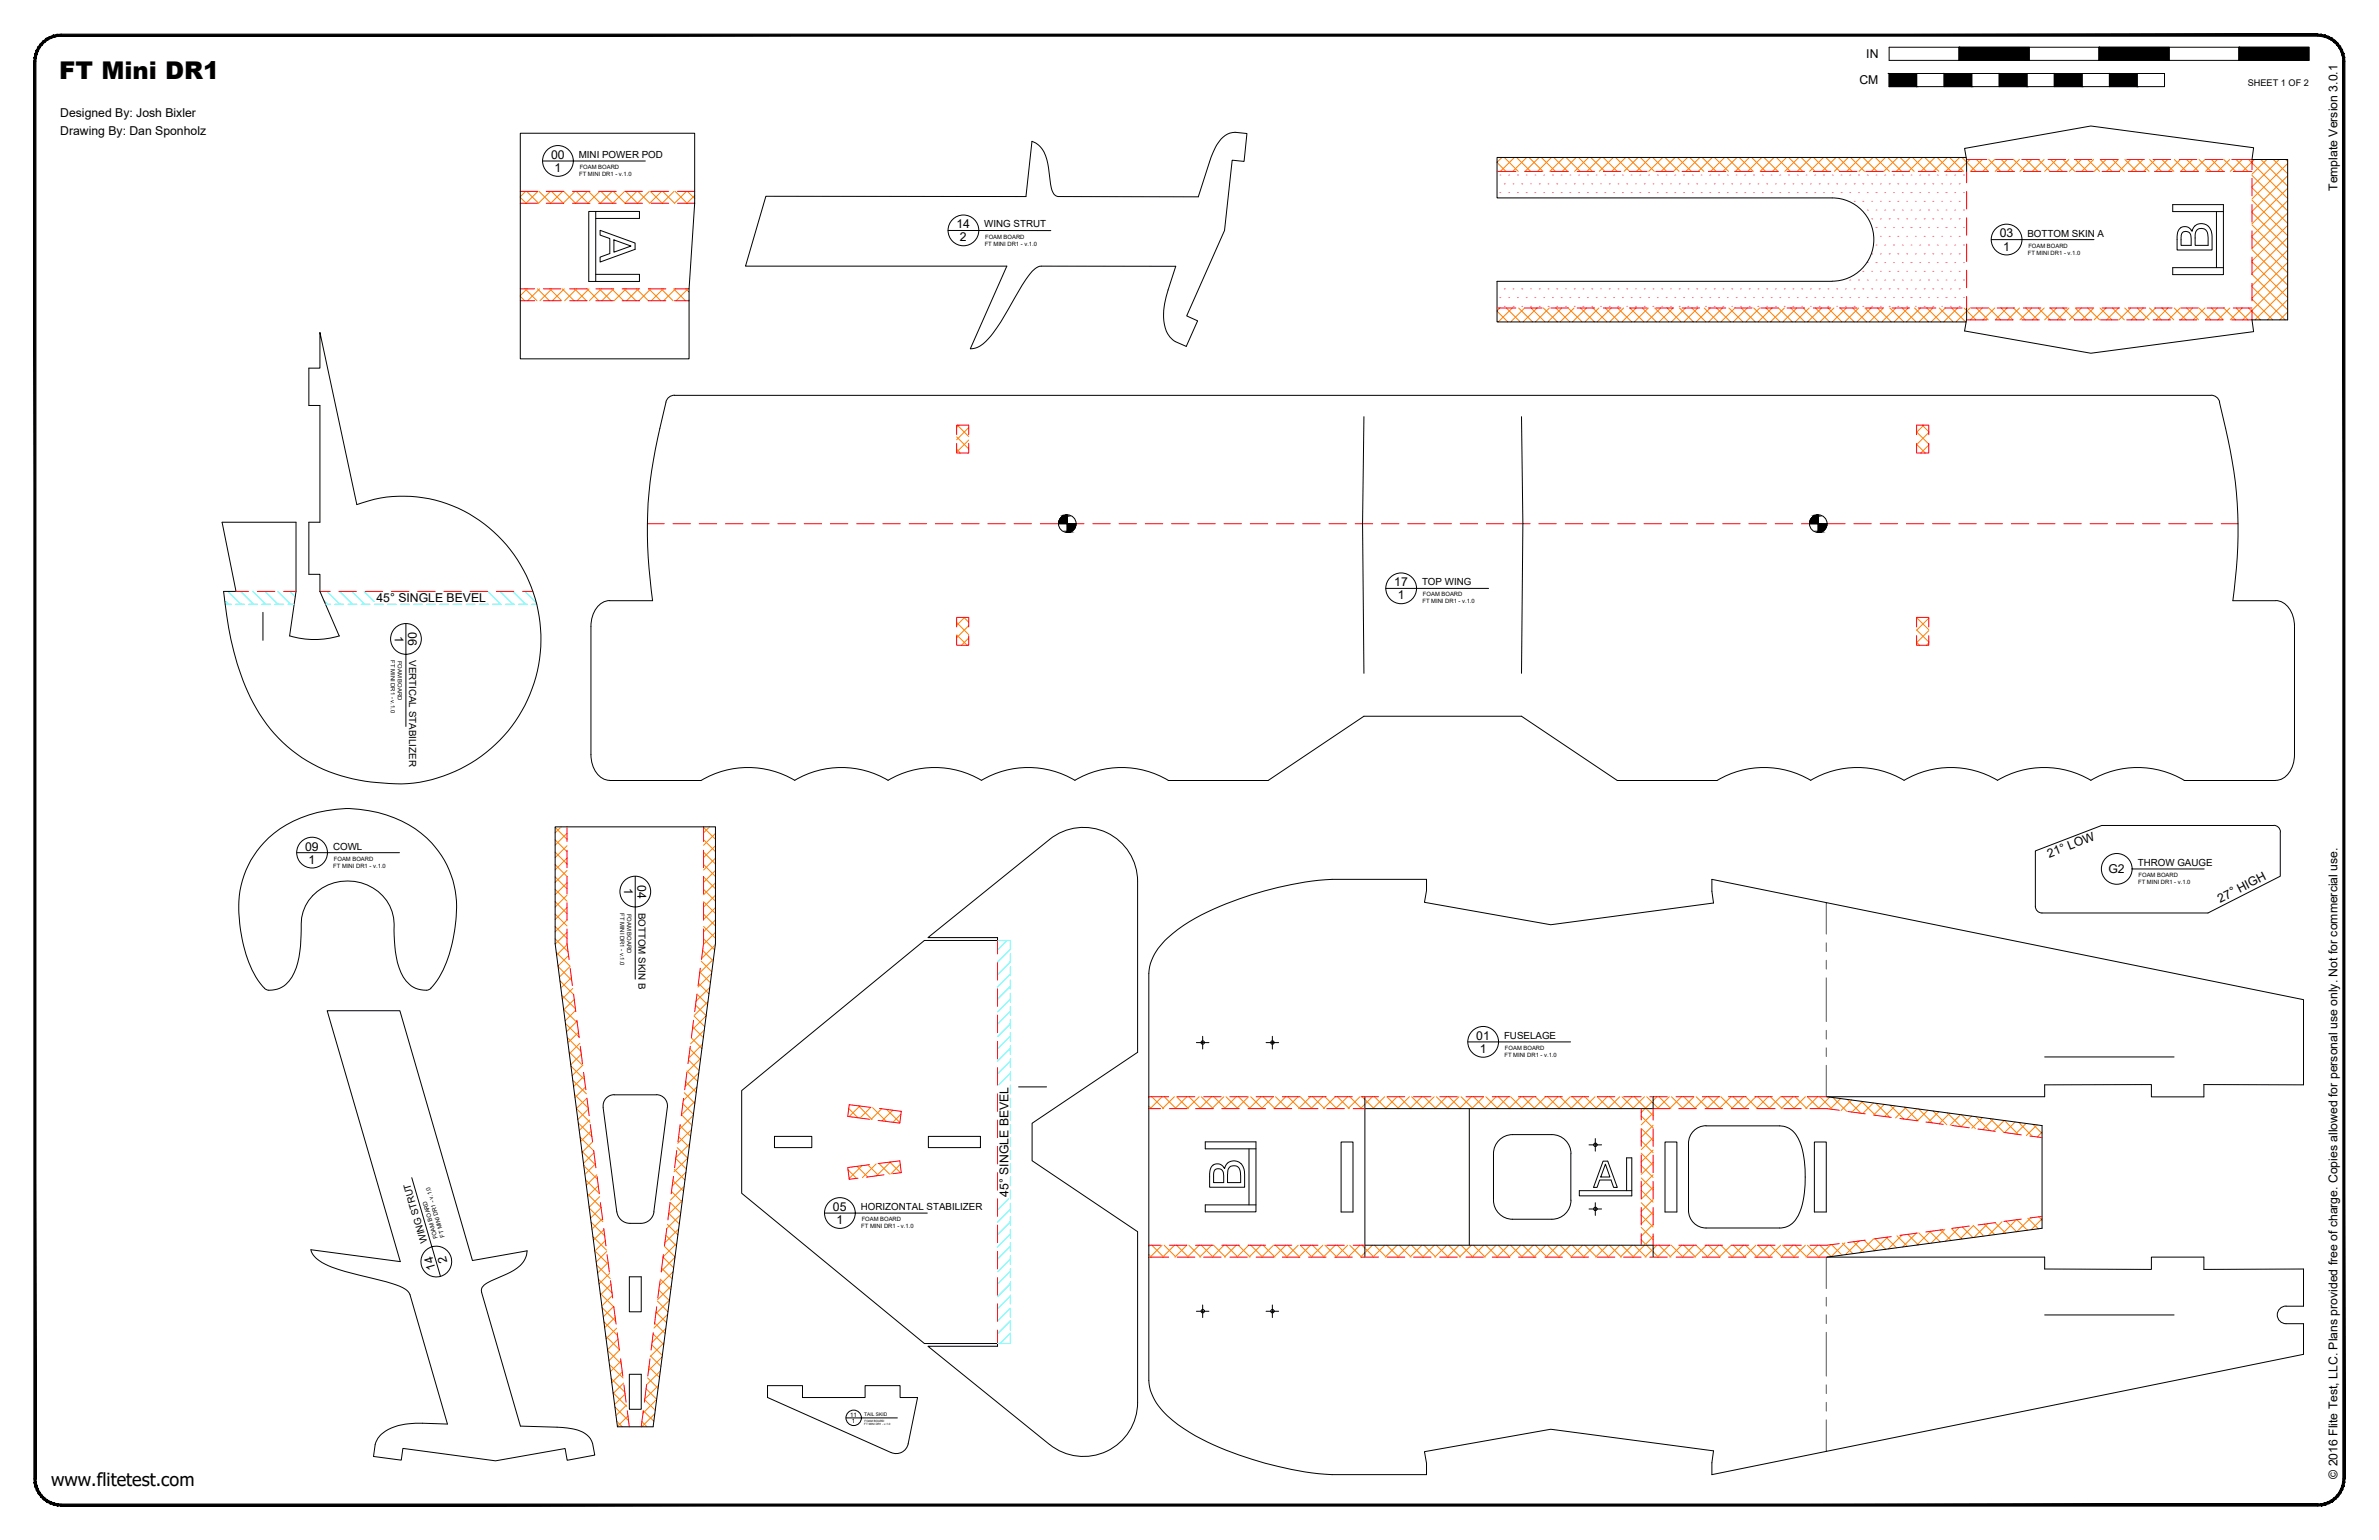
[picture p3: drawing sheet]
<svg xmlns="http://www.w3.org/2000/svg" width="864mm" height="559mm" viewBox="0 0 864 559" stroke-linecap="round" stroke-linejoin="round" font-family="sans-serif">
<defs><g id="words">
<text font-size="8.9" x="21.5" y="28.8">FT Mini DR1</text>
<text font-size="6.6" x="18.6" y="539.1">www.flitetest.com</text>
<g font-size="4.4">
<text x="677.5" y="21.1">IN</text>
<text x="675" y="30.6">CM</text>
<text x="21.9" y="42.5">Designed By: Josh Bixler</text>
<text x="21.9" y="48.9">Drawing By: Dan Sponholz</text>
<text x="200" y="57.6">00</text>
<text x="201.3" y="62.4">1</text>
<text x="848.5" y="69.3" transform="rotate(-90 848.5 69.3)">Template Version 3.0.1</text>
<text x="347.2" y="82.8">14</text>
<text x="348.5" y="87.6">2</text>
<text x="725.9" y="86.2">03</text>
<text x="727.2" y="90.9">1</text>
<text x="506.1" y="212.7">17</text>
<text x="136.7" y="218.6">45° SINGLE BEVEL</text>
<text x="507.4" y="217.5">1</text>
<text x="143.4" y="230.6" transform="rotate(90 143.4 230.6)">1</text>
<text x="148.1" y="229.4" transform="rotate(90 148.1 229.4)">06</text>
<text x="110.8" y="308.6">09</text>
<text x="743.8" y="311.2" transform="rotate(-21 743.8 311.2)">21° LOW</text>
<text x="112" y="313.4">1</text>
<text x="765.4" y="316.9">G2</text>
<text x="226.6" y="322.3" transform="rotate(90 226.6 322.3)">1</text>
<text x="231.4" y="321.1" transform="rotate(90 231.4 321.1)">04</text>
<text x="806" y="327.5" transform="rotate(-27 806 327.5)">27° HIGH</text>
<text x="535.9" y="377.3">01</text>
<text x="537.1" y="382">1</text>
<text x="366.1" y="434.2" transform="rotate(-90 366.1 434.2)">45° SINGLE BEVEL</text>
<text x="302.4" y="439.4">05</text>
<text x="303.6" y="444.1">1</text>
<text x="158.3" y="460.4" transform="rotate(-106 158.3 460.4)">14</text>
<text x="162.5" y="457.9" transform="rotate(-105 162.5 457.9)">2</text>
<text x="848.5" y="536.6" transform="rotate(-90 848.5 536.6)">© 2016 Flite Test, LLC. Plans provided free of charge. Copies allowed for personal use only. Not for commercial use.</text>
</g>
<g font-size="3.5">
<text x="210.1" y="57.3">MINI POWER POD</text>
<text x="357.3" y="82.5">WING STRUT</text>
<text x="736" y="85.9">BOTTOM SKIN A</text>
<text x="516.2" y="212.4">TOP WING</text>
<text x="148.5" y="239.5" transform="rotate(90 148.5 239.5)">VERTICAL STABILIZER</text>
<text x="120.9" y="308.3">COWL</text>
<text x="776" y="314.2">THROW GAUGE</text>
<text x="231.7" y="331.2" transform="rotate(90 231.7 331.2)">BOTTOM SKIN B</text>
<text x="546" y="377">FUSELAGE</text>
<text x="312.5" y="439">HORIZONTAL STABILIZER</text>
<text x="155.1" y="450.8" transform="rotate(-106 155.1 450.8)">WING STRUT</text>
</g>
<text font-size="3.3" x="816" y="31.1">SHEET 1 OF 2</text>
<g font-size="2.2">
<text x="308.6" y="514.1">11</text>
<text x="309.3" y="516.5">1</text>
</g>
<g font-size="2.1">
<text x="210.3" y="63.9">FT MINI DR1 - v.1.0</text>
<text x="210.5" y="61.3">FOAM BOARD</text>
<text x="357.4" y="89.1">FT MINI DR1 - v.1.0</text>
<text x="357.6" y="86.6">FOAM BOARD</text>
<text x="736.3" y="89.9">FOAM BOARD</text>
<text x="736.1" y="92.5">FT MINI DR1 - v.1.0</text>
<text x="516.4" y="219">FT MINI DR1 - v.1.0</text>
<text x="516.6" y="216.4">FOAM BOARD</text>
<text x="141.9" y="239.6" transform="rotate(90 141.9 239.6)">FT MINI DR1 - v.1.0</text>
<text x="144.4" y="239.8" transform="rotate(90 144.4 239.8)">FOAM BOARD</text>
<text x="121" y="314.9">FT MINI DR1 - v.1.0</text>
<text x="121.2" y="312.3">FOAM BOARD</text>
<text x="776.2" y="320.8">FT MINI DR1 - v.1.0</text>
<text x="776.3" y="318.2">FOAM BOARD</text>
<text x="225.1" y="331.3" transform="rotate(90 225.1 331.3)">FT MINI DR1 - v.1.0</text>
<text x="227.7" y="331.5" transform="rotate(90 227.7 331.5)">FOAM BOARD</text>
<text x="546.1" y="383.5">FT MINI DR1 - v.1.0</text>
<text x="546.3" y="381">FOAM BOARD</text>
<text x="156.9" y="433.4" transform="rotate(-107 156.9 433.4)">1.0</text>
<text x="312.8" y="443.1">FOAM BOARD</text>
<text x="158.9" y="449.4" transform="rotate(-106 158.9 449.4)">FOAM BOARD</text>
<text x="161.4" y="448.8" transform="rotate(-106 161.4 448.8)">FT MINI DR1 - v.</text>
<text x="312.6" y="445.6">FT MINI DR1 - v.1.0</text>
</g>
<text font-size="1.8" x="313.7" y="514">TAIL SKID</text>
<g font-size="1.1">
<text x="313.8" y="515.9">FOAM BOARD</text>
<text x="313.7" y="517.2">FT MINI DR1 - v.1.0</text>
</g>
</g></defs>
<!-- layer: 01 CUT -->
<g fill="none" stroke="#000" stroke-width=".36">
<path d="M188.9 48.4h63.3v25.4l-2.1 31v25.4h-61.2zM713.7 57.1h-170.3v14.7h121.7a15.1 15.1 0 0 1 15.1 15.1 15.1 15.1 0 0 1-15.1 15.1M278 71.2l94.4 .1 2.2-20a8.6 8.6 0 0 1 5.4 6.6l1.7 10.4a3 3 0 0 0 2.7 3l50.6 .1 4.1-12.6a17.5 17.5 0 0 1 5.7-9.7 6.2 6.2 0 0 1 3.5-1.1l4.4 .5-1.1 10.1-4.3-.5-2.8 25.5-13.7 31 3.9 1.8-4.1 9.3-3.9-1.7a9.9 9.9 0 0 1-4.3-8.8l.2-3.8a69.7 69.7 0 0 1 4.2-14.8h-49.5l-1.6 1-1.8 1.8-2.9 4.2-2.6 4.4a67.3 67.3 0 0 1-10.6 15.9 7.4 7.4 0 0 1-5.6 2.6l13.3-29.9h-94.9zM713.9 62.2v-4.1l-.7-4.2 45.8-8.2 59.1 7.9-.6 4.3h12.9v58.2h-12.9l.6 4.2-59.1 7.9-45.8-8.1 .7-4.3v-4M665.1 102.1h-121.7v14.7h170.3M241.8 145.9a192.8 192.8 0 0 0-6.7 40.7 178.3 178.3 0 0 0 1.8 31.4h-15.6M244.8 143.5h557.8M244.9 143.4l-1.3 .2-1 .7-.9 1.6M495.1 151.2l-.5 38.8 .5 54.3M552.3 151.2l.5 38.8-.5 54.3M802.6 143.4l1.2 .2 1.1 .7 .9 1.6M805.7 145.9a192.8 192.8 0 0 1 6.6 40.7 178.3 178.3 0 0 1-1.8 31.4h15.6"/>
<path d="M221.3 217.9a7.6 7.6 0 0 0-6.5 6.9l-.3 2.5M826.1 217.9a7.6 7.6 0 0 1 6.6 6.9l.2 2.5M95.5 222.2v10.2M105.1 230.8l2.4-16.2v-25.1h-26.9l5.1 25.1h-4.5a114.5 114.5 0 0 0 8.8 36.6 53.9 53.9 0 0 0 46.9 32.8 52.5 52.5 0 0 0 58.2-40.4 52.5 52.5 0 0 0-35-61.5 47.9 47.9 0 0 0-30.6 1l-13.4-62.5v13h-4v13.5h4v42.4h-4v18.9h4v6.2l7 16.2M105.2 230.7a31.2 31.2 0 0 0 18 0M214.5 227.3v46.5a9 9 0 0 0 5.9 9.3l.9 .1M832.9 227.3v46.5a9 9 0 0 1-5.9 9.3l-.9 .1M221.3 283.2h33.3M254.6 283.2a33.2 33.2 0 0 1 33.9 0 33.2 33.2 0 0 1 33.9 0 33.2 33.2 0 0 1 33.9 0 33.3 33.3 0 0 1 33.9 0M390.2 283.2a33.2 33.2 0 0 1 33.9 0M424.1 283.2h36.2l34.8-23.3h57.2l34.8 23.3h36.3M623.4 283.2a33.2 33.2 0 0 1 33.9 0 33.2 33.2 0 0 1 33.9 0"/>
<path d="M691.2 283.2a33.2 33.2 0 0 1 33.9 0 33.2 33.2 0 0 1 33.9 0M759 283.2a33.2 33.2 0 0 1 33.9 0M792.9 283.2h33.2M825.4 299.5h-62.5l-24 9.3v20.6l.9 1.4 1.5 .5h60.2l26.3-13.4v-16M825.4 299.5l1.1 .2 .8 .7 .5 1.5M201.5 300h58.2v42.4l-22.6 175.3h-13l-22.6-175.3zM413 319.8a19.6 19.6 0 0 0-11.2-17.7 19.6 19.6 0 0 0-20.8 2.5l-44.1 35.6h25.2v1.1h-26.5l-66.4 54.4v37.3l66.4 54.5h26.5v1h-25.2l44.1 35.7M413 319.9v61.9l-38.3 25.8v13.6l38.3 25.7v62a19.6 19.6 0 0 1-11.2 17.7 19.6 19.6 0 0 1-20.8-2.5M156.4 358.6a37.5 37.5 0 0 0 8.4-19.4 37.1 37.1 0 0 0-7-32 39.8 39.8 0 0 0-27.3-13.5 43.6 43.6 0 0 0-33 10.3 35.4 35.4 0 0 0-10.3 32.4 42.6 42.6 0 0 0 8.2 21.6 3.4 3.4 0 0 0 4.3 1.1 9.4 9.4 0 0 0 7.1-6.2 44.7 44.7 0 0 0 2.5-17.6 16.6 16.6 0 0 1 21.8-15 15.9 15.9 0 0 1 11.9 17.2 37.3 37.3 0 0 0 3.4 17.1 9 9 0 0 0 8.4 4.7M156.4 358.6l-1.5 .7M118.8 366.8h26.4l26.3 90.6 19.9-3.5a8.6 8.6 0 0 1-4.9 7.1l-9.5 4.4a3 3 0 0 0-2.2 3.6l14.1 48.5 13.3 .4a18 18 0 0 1 10.8 2.7 6 6 0 0 1 2.1 3.2l.8 4.2-10 1.9-.8-4.3-25.2 4.5-33.6-4.5-.6 4.2-10.1-1.3 .6-4.3a9.7 9.7 0 0 1 7.2-6.5l3.6-.9a66.2 66.2 0 0 1 15.4-.1l-13.8-47.4-1.4-1.4-3.4-1.7-3.6-1.1-14.9-3.7a22.7 22.7 0 0 1-11.3-5.6l-1.1-2.3 32.4 4.3zM369.8 394.4h10.1"/>
<path d="M495.5 398v58.2M600.1 398v4.3h-104.6M742.2 383.5h47M218.9 401.8l5 37.9M242.3 401.8l-5 37.9M242.3 401.8a4 4 0 0 0-4.1-4.5l-15.2-.1a4 4 0 0 0-4 4.6M281.1 412.3h13.6v4.1h-13.6zM337 412.3h18.9v4.1h-18.9zM486.8 414.4h4.4v25.4h-4.4zM533.4 402.3v49.5M563.3 411.7h-14.2a6.9 6.9 0 0 0-6.9 6.9v16.7M563.4 411.7a6.9 6.9 0 0 1 6.9 6.9"/>
<path d="M570.2 418.6v16.9M604.4 414.4h4.3v25.4h-4.3zM612.9 414.9v24.6M619.3 408.5h26.7a7.8 7.8 0 0 1 7.4 5.9 42.5 42.5 0 0 1 0 25.3 7.8 7.8 0 0 1-7.4 5.9h-26.7a6.4 6.4 0 0 1-6.4-6.4M619.3 408.5a6.4 6.4 0 0 0-6.4 6.4M658.6 414.4h4.4v25.4h-4.4zM223.9 439.7a4.8 4.8 0 0 0 4.8 4.2h3.9M237.4 439.7a4.8 4.8 0 0 1-4.7 4.2M542.2 435.5a6.9 6.9 0 0 0 6.9 6.9h14.2M570.3 435.5a6.9 6.9 0 0 1-6.9 6.9M495.5 451.8h104.6v4.4M228.5 463.3h4.3v12.7h-4.3z"/>
<path d="M742.2 477.1h47M829.9 473.9a3.2 3.2 0 0 0-3.2 3.2 3.2 3.2 0 0 0 3.1 3.2h6.4v11.1l-214.8 43.7v-4.3l.6-4.3-59.1-7.9-45.8 8.2 .7 4.2v4.1h-34.2a124.5 124.5 0 0 1-51.9-15.4 31.9 31.9 0 0 1-13.1-12.8l-1-2.3-.6-3.7v-147.6a18.8 18.8 0 0 1 6.8-12.9 72.6 72.6 0 0 1 25.9-14.2 122.7 122.7 0 0 1 33.9-7.1h34.2v4l-.7 4.3 45.8 8.1 59.1-7.8-.6-4.3v-4.3l214.8 43.6v30.9l-36.2-.1v4.5h-19v-4.5l-38.8 .1v4.4h-78.9l78 10.4v37.3l-78 10.5h78.9v4.3l38.8 .1v-4.4h19v4.4l36.2-.1v13.5h-6.4M228.5 498.7h4.3v12.7h-4.3zM278.6 502.8h12.7v4.3h22.7v-4.3h12.7v4.3h6.4l-3.4 16.8a4.4 4.4 0 0 1-6.2 3.2l-44.9-20z"/>
<circle cx="436.6" cy="378.3" r=".62"/>
<circle cx="461.9" cy="378.3" r=".62"/>
<circle cx="579.1" cy="415.4" r=".62"/>
<circle cx="579.1" cy="438.7" r=".62"/>
<circle cx="436.6" cy="475.8" r=".62"/>
<circle cx="461.9" cy="475.8" r=".62"/>
</g>
<!-- layer: 04 BEVEL -->
<g fill="none" stroke="#0ff" stroke-width=".36">
<path d="M81.6 217.8l1.4 1.5M81.7 219.3h2.2M82.8 214.6l4.7 4.7M85.5 219.3h3.2M87.3 214.6l4.7 4.7M90.3 219.3h3.2M91.8 214.6l4.6 4.7M95.1 219.3h3.1M96.3 214.6l4.7 4.7M99.8 219.3h3.2M100.8 214.6l4.6 4.7M104.6 219.3h2.2"/>
<path d="M105.3 214.6l1.9 1.9M117.6 218l1.3 1.3M118.2 219.3h1.8M118.7 214.6l4.7 4.7M121.6 219.3h3.2M123.2 214.6l4.7 4.7M126.4 219.3h3.1M127.7 214.6l4.7 4.7M131.1 219.3h3.2M132.2 214.6l3.7 3.7M135.9 219.3h3.2M140.6 219.3h3.2"/>
<path d="M145.4 219.3h3.2M150.2 219.3h3.1M154.9 219.3h3.2M159.7 219.3h3.2M164.5 219.3h3.1M169.2 219.3h3.2M174 219.3h3.2M177.2 214.7l4.6 4.6M177.2 219.2l.1 .1M178.7 219.3h3.2M181.6 214.6l4.6 4.7M183.5 219.3h3.2"/>
<path d="M186.1 214.6l4.7 4.7M188.3 219.3h3.1M190.6 214.6l4.1 4.1M193 219.3h1.8M362.1 341.3h4.7v3.2l-4.7 4.7M365.5 341.3l-3.4 3.4M366.8 349l-4.7 4.7M366.8 353.5l-4.7 4.7M366.8 358l-4.7 4.6M366.8 346.1v3.2M366.8 350.9v3.2M366.8 355.6v3.2"/>
<path d="M366.8 362.5l-4.7 4.7M366.8 367l-4.7 4.6M366.8 371.5l-4.7 4.6M366.8 375.9l-4.7 4.7M366.8 360.4v3.2M366.8 365.2v3.1M366.8 369.9v3.2M366.8 374.7v3.2M366.8 379.5v3.1M366.8 380.4l-4.7 4.7M366.8 385l-4.7 4.6M366.8 389.4l-4.2 4.2"/>
<path d="M366.8 384.2v3.2M366.8 389v3.2M366.8 393.7v3.2M366.8 398.5v3.2M366.8 403.3v3.1M366.8 408v3.2M366.8 412.8v3.2M366.8 417.6v3.1M366.1 435l-4 4M366.8 438.8l-4.7 4.7M366.8 422.3v3.2M366.8 427.1v3.2"/>
<path d="M366.8 431.8v3.2M366.8 436.6v3.2M366.8 443.3l-4.7 4.7M366.8 447.8l-4.7 4.7M366.8 452.3l-4.7 4.6M366.8 456.8l-4.7 4.7M366.8 441.4v3.1M366.8 446.1v3.2M366.8 450.9v3.2M366.8 455.7v3.1M366.8 461.3l-4.7 4.6M366.8 465.8l-4.7 4.6"/>
<path d="M366.8 470.2l-4.7 4.7M366.8 477.9v-3.1l-4.7 4.6M366.8 479.2l-4.7 4.7M366.8 460.4v3.2M366.8 465.2v3.2M366.8 469.9v3.2M366.8 479.5v3.1M366.8 483.7l-3.7 3.8M366.8 484.2v3.3h-4.7"/>
</g>
<!-- layer: 02 SCORE -->
<g fill="none" stroke="#f00" stroke-width=".36">
<path d="M713.9 57.9h7.3M724.4 57.9h6.4M733.9 57.9h6.4M743.5 57.9h6.3M753 57.9h6.3M762.5 57.9h6.4M772 57.9h6.4M781.6 57.9h6.3M791.1 57.9h6.3M800.6 57.9h6.4M810.1 57.9h7.4v3.6M188.9 69.4h6.2"/>
<path d="M188.9 73.8h6.2M198.3 69.4h6.3M198.3 73.8h6.3M207.8 69.4h6.4M207.8 73.8h6.4M217.3 69.4h6.4M217.3 73.8h6.4M226.9 69.4h6.3M226.9 73.8h6.3M236.4 69.4h6.3M236.4 73.8h6.3M245.9 69.4h6.3"/>
<path d="M245.9 73.8h6.3M543.5 62.2h6.8M553.5 62.2h6.3M563 62.2h6.3M572.5 62.2h6.4M582 62.2h6.4M591.6 62.2h6.3M601.1 62.2h6.3M610.6 62.2h6.4M620.1 62.2h6.4M629.7 62.2h6.3M639.2 62.2h6.3"/>
<path d="M648.7 62.2h6.4M658.2 62.2h6.4M667.8 62.2h6.3M677.3 62.2h6.3M686.8 62.2h6.4M696.3 62.2h6.4M705.9 62.2h6.4M713.9 62.2v4.1M713.9 69.5v6.3M713.9 79v6.4M715.4 62.2h6.4M725 62.2h6.3"/>
<path d="M734.5 62.2h6.3M744 62.2h6.4M753.5 62.2h6.4M763.1 62.2h6.3M772.6 62.2h6.3M782.1 62.2h6.4M791.6 62.2h6.4M801.2 62.2h6.3M810.7 62.2h6.8M817.5 64.7v6.4M817.5 74.2v6.4M713.9 88.5v6.4"/>
<path d="M713.9 98.1v6.3M817.5 83.8v6.3M817.5 93.3v6.3M188.9 109.1h5.2M188.9 104.8h5.2M197.3 109.1h6.3M197.3 104.8h6.3M206.8 109.1h6.3M206.8 104.8h6.3M216.3 109.1h6.4M216.3 104.8h6.4M225.8 109.1h6.4"/>
<path d="M225.8 104.8h6.4M235.4 109.1h6.3M235.4 104.8h6.3M244.9 109.1h5.2M244.9 104.8h5.2M543.5 111.8h6.8M553.5 111.8h6.3M563 111.8h6.3M572.5 111.8h6.4M582 111.8h6.4M591.6 111.8h6.3M601.1 111.8h6.3"/>
<path d="M610.6 111.8h6.4M620.1 111.8h6.4M629.7 111.8h6.3M639.2 111.8h6.3M648.7 111.8h6.4M658.2 111.8h6.4M667.8 111.8h6.3M677.3 111.8h6.3M686.8 111.8h6.4M696.3 111.8h6.4M705.9 111.8h6.4M713.9 116.1h7.3"/>
<path d="M713.9 107.6v4.2M715.4 111.8h6.4M724.4 116.1h6.4M725 111.8h6.3M733.9 116.1h6.4M734.5 111.8h6.3M743.5 116.1h6.3M744 111.8h6.4M753 116.1h6.3M753.5 111.8h6.4M762.5 116.1h6.4M763.1 111.8h6.3"/>
<path d="M772 116.1h6.4M772.6 111.8h6.3M781.6 116.1h6.3M782.1 111.8h6.4M791.1 116.1h6.3M791.6 111.8h6.4M800.6 116.1h6.4M801.2 111.8h6.3M810.7 111.8h6.8M817.5 102.8v6.4M817.5 112.3v3.8h-7.4M347.3 157.7v-3.4h4.3v3.4"/>
<path d="M695.7 157.7v-3.4h4.5v3.4M347.3 160.9v3.5h4.3v-3.5M695.7 160.9v3.5h4.5v-3.5M235 190h6.1M244.3 190h6.3M253.8 190h6.4M263.3 190h6.4M272.9 190h6.3M282.4 190h6.3M291.9 190h6.4M301.4 190h6.4M311 190h6.3"/>
<path d="M320.5 190h6.3M330 190h6.4M339.5 190h6.4M349.1 190h6.3M358.6 190h6.3M368.1 190h6.4M377.6 190h6.4M387.2 190h6.3M396.7 190h6.3M406.2 190h6.4M415.7 190h6.4M425.3 190h6.3"/>
<path d="M434.8 190h6.3M444.3 190h6.4M453.8 190h6.4M463.4 190h6.3M472.9 190h6.3M482.4 190h6.4M491.9 190h6.4M501.5 190h6.3M511 190h6.3M520.5 190h6.4M530 190h6.4M539.6 190h6.3"/>
<path d="M549.1 190h6.3M558.6 190h6.4M568.2 190h6.3M577.7 190h6.4M587.2 190h6.4M596.8 190h6.3M606.3 190h6.3M615.8 190h6.4M625.3 190h6.4M634.9 190h6.3M644.4 190h6.3M653.9 190h6.4"/>
<path d="M663.4 190h6.4M673 190h6.3M682.5 190h6.4M692 190h6.4M701.6 190h6.3M711.1 190h6.3M720.6 190h6.4M730.1 190h6.4M739.7 190h6.3M749.2 190h6.3M758.7 190h6.4M768.2 190h6.4"/>
<path d="M777.8 190h6.3M787.3 190h6.3M796.8 190h6.4M806.3 190h6.1M85.7 214.6h4.5M93.4 214.6h6.4M102.9 214.6h4.6M116.1 214.6h3.8M123 214.6h6.4M132.6 214.6h6.3M142.1 214.6h6.3M151.6 214.6h6.4"/>
<path d="M161.1 214.6h6.4M170.7 214.6h6.3M180.2 214.6h6.3M189.7 214.6h3.7M347.3 230.7v3.4h4.3v-3.4M347.3 227.5v-3.5h4.3v3.5M695.7 230.7v3.4h4.5v-3.4M695.7 227.5v-3.5h4.5v3.5M205.8 300v5.3M205.8 308.5v6.4M205.8 318v6.4M255.4 300v5.3"/>
<path d="M255.4 308.5v6.4M255.4 318v6.4M205.8 327.6v6.3M205.8 337.1v5.3l.8 5.8M255.4 327.6v6.3M255.4 337.1v5.3l-.7 5.8M207 351.3l.8 6.3M254.2 351.3l-.8 6.3M362.1 341.3v4.8M362.1 349.3v6.3M362.1 358.8v6.4M208.2 360.8l.8 6.3"/>
<path d="M209.4 370.2l.9 6.3M210.6 379.7l.8 6.3M250.6 379.7l-.9 6.3M251.8 370.2l-.8 6.3M253 360.8l-.8 6.3M362.1 368.3v6.4M362.1 377.9v6.3M211.8 389.1l.9 6.3M213.1 398.6l.8 6.3M248.2 398.6l-.9 6.3M249.3 389.1l-.7 6.3M362.1 387.4v6.3"/>
<path d="M362.1 396.9v6.4M417 398h7.2M427.4 398h6.4M436.9 398h6.4M446.5 398h6.3M456 398h6.3M465.5 398h6.4M475 398h6.4M484.6 398h6.3M494.1 398h6.3M503.6 398h6.4M513.1 398h6.4"/>
<path d="M522.7 398h6.3M532.2 398h6.3M541.7 398h6.4M551.2 398h6.4M560.8 398h6.4M570.3 398h6.4M579.9 398h6.3M589.4 398h6.3M598.9 398h6.4M608.4 398h6.4M618 398h6.3M627.5 398h6.3"/>
<path d="M637 398h6.4M646.5 398h6.4M656.1 398h7.2M214.3 408l.8 6.3M215.5 417.5l.8 6.3M245.7 417.5l-.8 6.3M246.9 408l-.8 6.3M316.2 401.8l-7.9-1-.6 4.3 7.9 1M319.3 402.2l7.9 1.1-.6 4.2-7.8-1M362.1 406.4v6.4M362.1 416v6.3M417 402.3h4.3"/>
<path d="M424.5 402.3h6.3M434 402.3h6.3M443.5 402.3h6.4M453 402.3h6.4M462.6 402.3h6.3M472.1 402.3h6.3M481.6 402.3h6.4M491.2 402.3h4.3M595.8 402.3v4.1M595.8 409.6v6.3M595.8 419.1v6.3M600.1 409.6v6.4"/>
<path d="M600.1 419.1v6.4M606.2 402.3h-6.1v4.1M609.4 402.3h6.4M618.9 402.3h6.4M628.5 402.3h6.3M638 402.3h6.3M647.5 402.3h6.4M657 402.3h6.3l4.4 .6M670.8 403.3l6.3 .9M680.2 404.6l6.3 .9M689.7 405.8l6.3 .9M699.1 407.1l6.3 .9"/>
<path d="M708.5 408.4l6.3 .8M718 409.7l6.3 .8M727.4 410.9l6.3 .9M736.9 412.2l4.4 .6M216.8 426.9l.7 6.3M217.9 436.4l.9 6.3M243.2 436.4l-.8 6.3M244.5 426.9l-.9 6.3M315.6 422.6l-7.9 1.1 .6 4.2 3.2-.4M318.8 422.2l7.8-1 .6 4.3-3.1 .4M320.9 426.3l-6.3 .8M362.1 425.5v6.3"/>
<path d="M362.1 435v6.4M595.8 428.6v6.4M595.8 438.1v6.4M600.1 428.7v6.3M600.1 438.2v6.3M219.2 445.8l.8 6.3M220.4 455.3l.8 6.3M240.8 455.3l-.8 6.3M242.1 445.8l-.9 6.3M362.1 444.5v6.4M362.1 454.1v6.3M417 456.2h7.2"/>
<path d="M417 451.8h4.3M424.5 451.8h6.3M427.4 456.2h6.4M434 451.8h6.3M436.9 456.2h6.4M443.5 451.8h6.4M446.5 456.2h6.3M453 451.8h6.4M456 456.2h6.3M462.6 451.8h6.3M465.5 456.2h6.4M472.1 451.8h6.3"/>
<path d="M475 456.2h6.4M481.6 451.8h6.4M484.6 456.2h6.3M491.2 451.8h4.3M494.1 456.2h6.3M503.6 456.2h6.4M513.1 456.2h6.4M522.7 456.2h6.3M532.2 456.2h6.3M541.7 456.2h6.4M551.2 456.2h6.4M560.8 456.2h6.4"/>
<path d="M570.3 456.2h6.4M579.9 456.2h6.3M589.4 456.2h6.3M595.8 447.7v4M598.9 456.2h6.4M600.1 447.7v4.1h6.1M608.4 456.2h6.4M609.4 451.8h6.4M618 456.2h6.3M618.9 451.8h6.4M627.5 456.2h6.3M628.5 451.8h6.3"/>
<path d="M637 456.2h6.4M638 451.8h6.3M646.5 456.2h6.4M647.5 451.8h6.4M656.1 456.2h7.2M667.7 451.2l-4.4 .6h-6.3M677.1 450l-6.3 .8M686.5 448.7l-6.3 .9M696 447.4l-6.3 .9M705.4 446.2l-6.3 .8M714.8 444.9l-6.3 .8M724.3 443.7l-6.3 .8"/>
<path d="M733.7 442.4l-6.3 .8M741.3 441.4l-4.4 .6M221.6 464.7l.8 6.3M222.8 474.2l.8 6.3M238.4 474.2l-.8 6.3M239.6 464.7l-.8 6.3M362.1 463.6v6.3M362.1 473.1v6.4M224 483.6l.8 6.3M225.3 493.1l.8 6.2M236 493.1l-.8 6.2M237.1 483.6l-.8 6.3"/>
<path d="M362.1 482.6v4.9M226.5 502.5l.8 6.3M227.7 511.9l.8 5.8M233.5 511.9l-.7 5.8M234.7 502.5l-.8 6.3"/>
</g>
<!-- layer: 06 CAVITY -->
<g fill="none" stroke="#ff7f00" stroke-width=".36">
<path d="M543.4 59l3.3 3.2M545.2 57.1l-1.8 1.8M546.1 57.1l5 5.1M549.7 57.1l-5.1 5.1M550.5 57.1l5.1 5.1M554.2 57.1l-5.1 5.1M555 57.1l5.1 5.1M558.7 57.1l-5.1 5.1M559.5 57.1l5.1 5.1M563.2 57.1l-5.1 5.1M564 57.1l5.1 5.1M567.7 57.1l-5.1 5.1"/>
<path d="M568.5 57.1l5.1 5.1M572.2 57.1l-5.1 5.1M573 57.1l5.1 5.1M576.7 57.1l-5.1 5.1M577.5 57.1l5.1 5.1M581.1 57.1l-5 5.1M582 57.1l5 5.1M585.7 57.1l-5.2 5.1M586.5 57.1l5.1 5.1M590.1 57.1l-5 5.1M591 57.1l5 5.1M594.6 57.1l-5.1 5.1"/>
<path d="M595.4 57.1l5.1 5.1M599.1 57.1l-5.1 5.1M599.9 57.1l5.1 5.1M603.6 57.1l-5.1 5.1M604.4 57.1l5.1 5.1M608.1 57.1l-5.1 5.1M608.9 57.1l5.1 5.1M612.6 57.1l-5.1 5.1M613.4 57.1l5.1 5.1M617.1 57.1l-5.1 5.1M617.9 57.1l5.1 5.1M621.6 57.1l-5.1 5.1"/>
<path d="M622.4 57.1l5.1 5.1M626 57.1l-5 5.1M626.9 57.1l5 5.1M630.6 57.1l-5.2 5.1M631.4 57.1l5.1 5.1M635 57.1l-5 5.1M635.9 57.1l5 5.1M639.5 57.1l-5.1 5.1M640.3 57.1l5.1 5.1M644 57.1l-5.1 5.1M644.8 57.1l5.1 5.1M648.5 57.1l-5.1 5.1"/>
<path d="M649.3 57.1l5.1 5.1M653 57.1l-5.1 5.1M653.8 57.1l5.1 5.1M657.5 57.1l-5.1 5.1M658.3 57.1l5.1 5.1M662 57.1l-5.1 5.1M662.8 57.1l5.1 5.1M666.5 57.1l-5.1 5.1M667.3 57.1l5.1 5.1M670.9 57.1l-5 5.1M671.8 57.1l5 5.1M675.5 57.1l-5.1 5.1"/>
<path d="M676.3 57.1l5.1 5.1M679.9 57.1l-5 5.1M680.8 57.1l5.1 5.1M684.4 57.1l-5 5.1M685.3 57.1l5 5.1M688.9 57.1l-5.1 5.1M689.7 57.1l5.2 5.1M693.4 57.1l-5 5.1M694.3 57.1l5 5.1M697.9 57.1l-5.1 5.1M698.7 57.1l5.1 5.1M702.4 57.1l-5.1 5.1"/>
<path d="M703.2 57.1l5.1 5.1M706.9 57.1l-5.1 5.1M707.7 57.1l5.1 5.1M711.4 57.1l-5.1 5.1M712.2 57.1l5.1 5.1M715.1 57.9l-4.3 4.3M717.5 57.9l4.3 4.3M719.6 57.9l-4.3 4.3M721.9 57.9l4.4 4.3M724.1 57.9l-4.3 4.3M726.5 57.9l4.3 4.3M728.6 57.9l-4.3 4.3"/>
<path d="M730.9 57.9l4.3 4.3M733.1 57.9l-4.4 4.3M735.4 57.9l4.4 4.3M737.6 57.9l-4.3 4.3M739.9 57.9l4.3 4.3M742 57.9l-4.3 4.3M744.4 57.9l4.3 4.3M746.5 57.9l-4.3 4.3M748.9 57.9l4.3 4.3M751 57.9l-4.3 4.3M753.4 57.9l4.3 4.3M755.5 57.9l-4.3 4.3"/>
<path d="M757.9 57.9l4.3 4.3M760 57.9l-4.3 4.3M762.4 57.9l4.3 4.3M764.5 57.9l-4.3 4.3M766.8 57.9l4.4 4.3M769 57.9l-4.3 4.3M771.4 57.9l4.3 4.3M773.5 57.9l-4.3 4.3M775.8 57.9l4.3 4.3M778 57.9l-4.4 4.3M780.3 57.9l4.3 4.3M782.5 57.9l-4.3 4.3"/>
<path d="M784.8 57.9l4.3 4.3M786.9 57.9l-4.3 4.3M789.3 57.9l4.3 4.3M791.4 57.9l-4.3 4.3M793.8 57.9l4.3 4.3M796 57.9l-4.4 4.3M798.3 57.9l4.3 4.3M800.4 57.9l-4.3 4.3M802.8 57.9l4.3 4.3M804.9 57.9l-4.3 4.3M807.3 57.9l4.3 4.3M809.4 57.9l-4.3 4.3"/>
<path d="M811.7 57.9l4.4 4.3M813.9 57.9l-4.3 4.3M816.3 57.9l14.1 14.1M818.4 57.9l-4.3 4.3M820.7 57.9l9.7 9.7M822.9 57.9l-5.4 5.3M825.2 57.9l5.2 5.1M827.4 57.9l-9.9 9.8M829.7 57.9l.7 .7M830.4 59.3l-12.9 12.9M188.9 71.6l2.1 2.2M190.8 69.4l-1.9 2"/>
<path d="M191.2 69.4l4.3 4.4 4.3-4.4M195.3 69.4l-4.3 4.4M195.7 69.4l4.3 4.4M200.2 69.4l4.2 4.4 4.4-4.4M204.2 69.4l-4.3 4.4M204.6 69.4l4.4 4.4M209.2 69.4l4.2 4.4 4.3-4.4M213.2 69.4l-4.3 4.4M213.6 69.4l4.3 4.4 4.3-4.4M218.1 69.4l4.3 4.4 4.3-4.4M222.6 69.4l4.3 4.4 4.3-4.4M227.1 69.4l4.3 4.4 4.3-4.4"/>
<path d="M231.6 69.4l4.3 4.4 4.3-4.4M236.1 69.4l4.3 4.4 4.3-4.4M240.6 69.4l4.2 4.4 4.4-4.4M245.1 69.4l4.2 4.4 2.9-2.9M249.5 69.4l2.7 2.7M817.5 77.1l12.9 12.9M817.5 72.6l12.9 12.9M817.5 68.1l12.9 12.9M817.5 63.6l12.9 12.9M830.4 63.8l-12.9 12.9M830.4 68.3l-12.9 12.9M830.4 72.8l-12.9 12.9"/>
<path d="M830.4 77.3l-12.9 12.9M817.5 99.5l12.9 12.9M817.5 95l12.9 13M817.5 90.6l12.9 12.9M817.5 86.1l12.9 12.9M817.5 81.6l12.9 12.9M830.4 81.8l-12.9 12.9M830.4 86.3l-12.9 12.9M830.4 90.8l-12.9 12.9M830.4 95.2l-12.9 13M830.4 99.7l-16.3 16.4M188.9 107.5l1.6 1.6"/>
<path d="M190.6 104.8l4.3 4.3M191.4 104.8l-2.5 2.5M195.1 104.8l4.3 4.3M195.9 104.8l-4.4 4.3M199.6 104.8l4.3 4.3M200.3 104.8l-4.3 4.3M204.1 104.8l4.3 4.3M204.8 104.8l-4.3 4.3M208.6 104.8l4.3 4.3M209.3 104.8l-4.3 4.3M213.1 104.8l4.3 4.3M213.8 104.8l-4.3 4.3"/>
<path d="M217.5 104.8l4.4 4.3M218.3 104.8l-4.3 4.3M222.1 104.8l4.3 4.3M222.8 104.8l-4.3 4.3M226.5 104.8l4.4 4.3M227.3 104.8l-4.3 4.3M231 104.8l4.4 4.3M231.8 104.8l-4.3 4.3M235.5 104.8l4.4 4.3M236.2 104.8l-4.3 4.3M240 104.8l4.3 4.3M240.8 104.8l-4.4 4.3"/>
<path d="M244.5 104.8l4.3 4.3M245.2 104.8l-4.3 4.3M249 104.8l1.1 1.1M249.7 104.8l-4.3 4.3M250.1 108.9l-.2 .2M543.4 112.9l4 3.9M544.5 111.8l-1.1 1M546.8 111.8l5.1 5M549 111.8l-5.1 5M551.3 111.8l5 5M553.5 111.8l-5.1 5M555.8 111.8l5.1 5"/>
<path d="M558 111.8l-5.1 5M560.3 111.8l5.1 5M562.4 111.8l-5 5M564.8 111.8l5 5M567 111.8l-5.2 5M569.2 111.8l5.1 5M571.4 111.8l-5 5M573.8 111.8l5 5M575.9 111.8l-5.1 5M578.2 111.8l5.1 5M580.4 111.8l-5.1 5M582.7 111.8l5.1 5"/>
<path d="M584.9 111.8l-5.1 5M587.2 111.8l5.1 5M589.4 111.8l-5.1 5M591.7 111.8l5.1 5M593.9 111.8l-5.1 5M596.2 111.8l5.1 5M598.4 111.8l-5.1 5M600.7 111.8l5.1 5M602.9 111.8l-5.1 5M605.2 111.8l5.1 5M607.3 111.8l-5 5M609.7 111.8l5 5"/>
<path d="M611.9 111.8l-5.2 5M614.1 111.8l5.1 5M616.3 111.8l-5 5M618.7 111.8l5 5M620.8 111.8l-5.1 5M623.1 111.8l5.1 5M625.3 111.8l-5.1 5M627.6 111.8l5.1 5M629.8 111.8l-5.1 5M632.1 111.8l5.1 5M634.3 111.8l-5.1 5M636.6 111.8l5.1 5"/>
<path d="M638.8 111.8l-5.1 5M641.1 111.8l5.1 5M643.3 111.8l-5.1 5M645.6 111.8l5.1 5M647.8 111.8l-5.1 5M650.1 111.8l5.1 5M652.2 111.8l-5 5M654.6 111.8l5 5M656.8 111.8l-5.1 5M659 111.8l5.1 5M661.3 111.8l-5.1 5M663.5 111.8l5.1 5"/>
<path d="M665.7 111.8l-5 5M668 111.8l5.1 5M670.2 111.8l-5.1 5M672.5 111.8l5.1 5M674.7 111.8l-5 5M677 111.8l5.1 5M679.2 111.8l-5.1 5M681.5 111.8l5.1 5M683.7 111.8l-5.1 5M686 111.8l5.1 5M688.2 111.8l-5.1 5M690.5 111.8l5 5"/>
<path d="M692.7 111.8l-5.1 5M695 111.8l5.1 5M697.2 111.8l-5.1 5M699.5 111.8l5 5M701.7 111.8l-5.1 5M704 111.8l5 5M706.2 111.8l-5.1 5M708.4 111.8l5.2 5M710.6 111.8l-5 5M713 111.8l4.3 4.3M715.1 111.8l-5.1 5M717.4 111.8l4.3 4.3"/>
<path d="M719.6 111.8l-4.3 4.3M721.9 111.8l4.4 4.3M724.1 111.8l-4.3 4.3M726.4 111.8l4.3 4.3M728.6 111.8l-4.3 4.3M730.9 111.8l4.3 4.3M733.1 111.8l-4.3 4.3M735.4 111.8l4.3 4.3M737.6 111.8l-4.3 4.3M739.9 111.8l4.3 4.3M742.1 111.8l-4.3 4.3M744.4 111.8l4.3 4.3"/>
<path d="M746.5 111.8l-4.3 4.3M748.9 111.8l4.3 4.3M751.1 111.8l-4.4 4.3M753.3 111.8l4.4 4.3M755.5 111.8l-4.3 4.3M757.9 111.8l4.3 4.3M760 111.8l-4.3 4.3M762.3 111.8l4.3 4.3M764.5 111.8l-4.3 4.3M766.8 111.8l4.4 4.3M769 111.8l-4.3 4.3M771.3 111.8l4.3 4.3"/>
<path d="M773.5 111.8l-4.3 4.3M775.8 111.8l4.3 4.3M778 111.8l-4.3 4.3M780.3 111.8l4.3 4.3M782.5 111.8l-4.3 4.3M784.8 111.8l4.3 4.3M787 111.8l-4.3 4.3M789.3 111.8l4.3 4.3M791.4 111.8l-4.3 4.3M793.8 111.8l4.3 4.3M796 111.8l-4.4 4.3M798.2 111.8l4.4 4.3"/>
<path d="M800.4 111.8l-4.3 4.3M802.8 111.8l4.3 4.3M804.9 111.8l-4.3 4.3M807.2 111.8l4.3 4.3M809.5 111.8l-4.4 4.3M811.7 111.8l4.4 4.3M813.9 111.8l-4.3 4.3M816.2 111.8l4.4 4.3M817.5 108.5l7.5 7.6M817.5 104l12 12.1M830.4 104.2l-11.8 11.9M830.4 108.7l-7.3 7.4"/>
<path d="M830.4 113.2l-2.8 2.9M347.3 158.5l4.3 4.4M347.5 154.3l4.1 4.1M348.1 154.3l-.8 .8M351.6 155.2l-4.3 4.4M351.6 159.7l-4.3 4.3M695.7 156.8l4.5 4.3M697.8 154.3l2.4 2.4M698.4 154.3l-2.7 2.6M700.2 156.9l-4.5 4.5M347.3 163l1.4 1.4M351.6 164.1l-.2 .3"/>
<path d="M695.7 161.2l3.2 3.2M700.2 161.5l-3 2.9M347.3 230.4l3.8 3.7M347.3 225.9l4.3 4.4M349.9 224l1.7 1.8M350.2 224l-2.9 3M351.6 227.1l-4.3 4.3M351.6 231.5l-2.6 2.6M695.7 233.1l1.1 1M695.7 228.6l4.5 4.4M695.7 224.1l4.5 4.4M695.9 224l-.2 .2"/>
<path d="M700.2 224.3l-4.5 4.4M700.2 228.8l-4.5 4.4M700.2 233.3l-.9 .8M201.5 300.2l4.3 4.3M201.5 304.7l4.3 4.4M201.5 309.2l4.3 4.3M201.5 313.7l4.3 4.3M201.5 318.2l4.3 4.3M203.7 300l-2.2 2.2M205.8 300v.1M205.8 302.4l-4.3 4.3M205.8 306.9l-4.3 4.3"/>
<path d="M205.8 311.3l-4.3 4.4M205.8 315.9l-4.3 4.3M255.4 300.2l4.3 4.3M255.4 304.7l4.3 4.3M255.4 309.2l4.3 4.3M255.4 313.7l4.3 4.3M255.4 318.2l4.3 4.3M257.6 300l-2.2 2.2M259.7 300h.1M259.7 302.4l-4.3 4.3M259.7 306.9l-4.3 4.3M259.7 311.4l-4.3 4.3"/>
<path d="M259.7 315.9l-4.3 4.3M201.5 322.7l4.3 4.3M201.5 327.2l4.3 4.3M201.5 331.7l4.3 4.3M201.5 336.2l4.3 4.3M205.8 320.3l-4.3 4.3M205.8 324.8l-4.3 4.4M205.8 329.3l-4.3 4.4M205.8 333.8l-4.3 4.3M205.8 338.3l-4.3 4.3M255.4 322.7l4.3 4.3M255.4 327.2l4.3 4.3"/>
<path d="M255.4 331.7l4.3 4.3M255.4 336.1l4.3 4.4M259.7 324.8l-4.3 4.4M259.7 333.8l-4.3 4.3M259.7 320.4l-4.3 4.3M259.7 329.3l-4.3 4.4M259.7 338.3l-4.4 4.4M201.5 340.7l4.7 4.7M201.9 345.6l5 4.9M202.6 350.7l4.9 5M203.3 355.9l4.9 5M205.9 342.7l-3.8 3.9"/>
<path d="M206.4 346.7l-3.8 3.8M206.9 350.7l-3.8 3.9M207.4 354.7l-3.8 3.8M207.9 358.7l-3.8 3.8M253.5 356.7l3.8 3.9M254.1 352.8l3.8 3.8M254.6 348.8l3.8 3.8M255.1 344.8l3.8 3.8M255.4 340.7l4 4M257.6 358.4l-4.9 4.9M258.3 353.2l-4.9 5M259 348.1l-5 4.9"/>
<path d="M259.6 342.9l-4.9 5M203.9 361l5 5M204.6 366.2l5 4.9M205.2 371.3l5 5M205.9 376.5l4.9 4.9M208.5 362.6l-3.9 3.9M209 366.6l-3.9 3.8M209.5 370.6l-3.9 3.8M210 374.5l-3.9 3.9M210.5 378.6l-3.8 3.8M251 376.6l3.8 3.8M251.5 372.7l3.8 3.8"/>
<path d="M252 368.7l3.8 3.8M252.5 364.7l3.8 3.8M253 360.7l3.8 3.9M255 379l-5 4.9M255.6 373.8l-4.9 5M256.3 368.6l-5 5M257 363.5l-5 4.9M206.6 381.6l4.9 5M207.2 386.8l5 5M207.9 392l5 4.9M208.6 397.1l4.9 5M211 382.5l-3.8 3.9"/>
<path d="M211.5 386.5l-3.8 3.8M212 390.5l-3.8 3.8M212.5 394.4l-3.8 3.9M213.1 398.5l-3.9 3.8M248.4 396.5l3.8 3.8M248.9 392.6l3.8 3.8M249.4 388.6l3.9 3.8M249.9 384.6l3.9 3.8M250.4 380.6l3.9 3.8M252.3 399.6l-4.9 5M253 394.4l-5 5M253.7 389.3l-5 4.9"/>
<path d="M254.3 384.1l-5 5M417.3 398l-.3 .3M418.1 398l4.3 4.3M421.8 398l-4.3 4.3M422.6 398l4.4 4.3M426.3 398l-4.3 4.3M427.1 398l4.3 4.3M430.8 398l-4.3 4.3M431.6 398l4.3 4.3M435.3 398l-4.3 4.3M436.1 398l4.3 4.3M439.8 398l-4.3 4.3"/>
<path d="M440.6 398l4.3 4.3M444.3 398l-4.3 4.3M445.1 398l4.3 4.3M448.8 398l-4.3 4.3M449.6 398l4.3 4.3M453.2 398l-4.3 4.3M454 398l4.4 4.3M457.8 398l-4.4 4.3M458.6 398l4.3 4.3M462.2 398l-4.3 4.3M463 398l4.3 4.3M466.7 398l-4.3 4.3"/>
<path d="M467.5 398l4.4 4.3M471.2 398l-4.3 4.3M472 398l4.3 4.3M475.7 398l-4.3 4.3M476.5 398l4.3 4.3M480.2 398l-4.3 4.3M481 398l4.3 4.3M484.7 398l-4.3 4.3M485.5 398l4.3 4.3M489.2 398l-4.4 4.3M490 398l4.3 4.3M493.7 398l-4.3 4.3"/>
<path d="M494.5 398l4.3 4.3M498.2 398l-4.4 4.3M498.9 398l4.4 4.3M502.7 398l-4.4 4.3M503.5 398l4.3 4.3M507.2 398l-4.3 4.3M507.9 398l4.3 4.3M511.6 398l-4.3 4.3M512.4 398l4.3 4.3M516.2 398l-4.4 4.3M516.9 398l4.4 4.3M520.6 398l-4.3 4.3"/>
<path d="M521.4 398l4.3 4.3M525.1 398l-4.3 4.3M525.9 398l4.3 4.3M529.6 398l-4.3 4.3M530.4 398l4.3 4.3M534.1 398l-4.3 4.3M534.9 398l4.3 4.3M538.6 398l-4.3 4.3M539.4 398l4.3 4.3M543.1 398l-4.3 4.3M543.9 398l4.3 4.3M547.6 398l-4.4 4.3"/>
<path d="M548.4 398l4.3 4.3M552.1 398l-4.3 4.3M552.9 398l4.3 4.3M556.5 398l-4.3 4.3M557.3 398l4.3 4.3M561.1 398l-4.4 4.3M561.8 398l4.4 4.3M565.5 398l-4.3 4.3M566.3 398l4.3 4.3M570 398l-4.3 4.3M570.8 398l4.3 4.3M574.5 398l-4.3 4.3"/>
<path d="M575.3 398l4.3 4.3M579 398l-4.3 4.3M579.8 398l4.3 4.3M583.5 398l-4.3 4.3M584.3 398l4.3 4.3M588 398l-4.3 4.3M588.8 398l4.3 4.3M592.5 398l-4.4 4.3M593.3 398l6.8 6.8M597 398l-4.3 4.3M597.8 398l4.3 4.3M601.4 398l-5.6 5.7"/>
<path d="M602.2 398l4.3 4.3M606 398l-4.4 4.3M606.7 398l4.4 4.3M610.4 398l-4.3 4.3M611.2 398l4.3 4.3M614.9 398l-4.3 4.3M615.7 398l4.3 4.3M619.4 398l-4.3 4.3M620.2 398l4.3 4.3M623.9 398l-4.3 4.3M624.7 398l4.3 4.3M628.4 398l-4.3 4.3"/>
<path d="M629.2 398l4.3 4.3M632.9 398l-4.3 4.3M633.7 398l4.3 4.3M637.4 398l-4.4 4.3M638.1 398l4.4 4.3M641.9 398l-4.3 4.3M642.7 398l4.3 4.3M646.4 398l-4.3 4.3M647.1 398l4.3 4.3M650.8 398l-4.3 4.3M651.6 398l4.4 4.3M655.4 398l-4.4 4.3"/>
<path d="M656.1 398l4.3 4.3M659.8 398l-4.3 4.3M660.6 398l4.6 4.6M664.2 398.1l-4.2 4.2M665.4 398.3l5 5M668.2 398.7l-3.9 3.7M670.6 399l5 5M672.1 399.2l-3.8 3.8M675.8 399.6l5 5.1M676.1 399.7l-3.8 3.8M209.3 402.3l4.9 4.9M209.9 407.4l5 5"/>
<path d="M210.5 412.6l5 5M211.2 417.8l5 4.9M213.6 402.4l-3.8 3.8M214.1 406.4l-3.8 3.8M214.6 410.4l-3.8 3.8M215.1 414.3l-3.8 3.9M215.6 418.3l-3.8 3.9M245.8 416.4l3.8 3.8-4.9 5M246.3 412.4l3.9 3.9M246.9 408.5l3.8 3.8M247.4 404.5l3.8 3.8M247.9 400.5l3.8 3.8"/>
<path d="M250.3 415.1l-4.9 4.9M251 409.9l-5 5M251.6 404.8l-4.9 4.9M308.1 402.3l3.4 3.3M311.6 401.2l5 5M312.1 401.3l-3.9 3.9M316.1 401.8l-3.9 3.9M316.8 401.9l4.9 5M320 402.3l-3.8 3.9M321.9 402.6l4.8 4.7M324.1 402.9l-3.9 3.8M327 404.3l-2.8 2.9"/>
<path d="M327 403.2l.2 .2M417 401.4l1 .9M595.8 418.5l4.3 4.3M595.8 413.9l4.3 4.4M595.8 409.5l4.3 4.3M595.8 405l4.3 4.3M600.1 403.9l-4.3 4.3M600.1 408.3l-4.3 4.3M600.1 412.8l-4.3 4.4M600.1 417.3l-4.3 4.3M680 400.2l-3.8 3.9M681 400.3l5 5.1"/>
<path d="M684 400.7l-3.8 3.9M686.1 401l5 5M688 401.3l-3.9 3.8M691.3 401.7l5 5M691.9 401.8l-3.8 3.9M695.9 402.4l-3.8 3.8M696.5 402.4l5 5M699.8 402.9l-3.8 3.8M701.7 403.1l5 5M703.8 403.4l-3.8 3.8M706.9 403.8l5 5M707.8 404l-3.9 3.8"/>
<path d="M711.7 404.5l-3.8 3.8M712.1 404.5l5 5M715.7 405l-3.8 3.8M717.3 405.2l5 5M719.7 405.6l-3.9 3.8M722.4 405.9l5 5M723.6 406l-3.8 3.9M727.5 406.6l-3.8 3.8M727.6 406.6l5.1 5.1M731.5 407.1l-3.8 3.9M732.8 407.3l5 5M735.5 407.6l-3.9 3.9"/>
<path d="M738 408l3.3 3.3M739.5 408.2l-3.9 3.9M741.3 410.8l-1.7 1.7M211.9 422.9l5 5M212.6 428.1l4.9 4.9M213.2 433.2l5 5-3.8 3.8M213.9 438.3l4.9 5M216.2 422.3l-3.9 3.8M216.7 426.3l-3.9 3.8M217.1 430.3l-3.8 3.8M217.7 434.2l-3.8 3.8M243.2 436.3l3.9 3.8"/>
<path d="M243.8 432.3l3.8 3.9M244.3 428.4l3.8 3.8M244.8 424.4l3.9 3.8M245.3 420.4l3.8 3.8M247.7 435.7l-5 4.9M248.3 430.5l-4.9 5M249 425.4l-5 4.9M307.8 424.5l3.2 3.1M311.1 423.2l3.9 3.9M312.9 423l-4.7 4.6M315.1 422.7l3.9 3.8M318.1 422.3l-5.1 5"/>
<path d="M319 422.2l3.9 3.8M323 421.7l3.9 3.8M323.2 421.7l-5 4.9M326.8 422.5l-3.4 3.5M595.8 431.9l4.3 4.3M595.8 427.4l4.3 4.3M595.8 422.9l4.3 4.3M595.8 436.4l4.3 4.3M600.1 421.8l-4.3 4.3M600.1 426.3l-4.3 4.3M600.1 430.8l-4.3 4.3M600.1 435.3l-4.3 4.3"/>
<path d="M600.1 439.8l-4.3 4.3M214.6 443.5l4.9 5M215.2 448.7l5 4.9M215.9 453.8l4.9 5M216.6 459l4.9 4.9M218.7 442.2l-3.8 3.8M219.2 446.2l-3.8 3.8M219.7 450.2l-3.8 3.8M220.2 454.1l-3.8 3.8M220.8 458.1l-3.9 3.8M240.7 456.2l3.8 3.8M241.2 452.2l3.8 3.9"/>
<path d="M241.7 448.2l3.8 3.9M242.3 444.2l3.8 3.9M242.7 440.3l3.9 3.8M245 456.3l-4.9 5M245.7 451.1l-5 5M246.3 446l-4.9 4.9M247 440.8l-4.9 5M417 455.3l.9 .9M417.4 451.8l-.4 .4M418.1 451.8l4.3 4.4M421.8 451.8l-4.3 4.4M422.6 451.8l4.3 4.4"/>
<path d="M426.4 451.8l-4.4 4.4M427.1 451.8l4.3 4.4M430.8 451.8l-4.3 4.4M431.6 451.8l4.3 4.4M435.3 451.8l-4.3 4.4M436.1 451.8l4.3 4.4M439.8 451.8l-4.3 4.4M440.5 451.8l4.4 4.4M444.3 451.8l-4.3 4.4M445.1 451.8l4.3 4.4M448.8 451.8l-4.3 4.4M449.5 451.8l4.3 4.4"/>
<path d="M453.3 451.8l-4.3 4.4M454 451.8l4.4 4.4M457.8 451.8l-4.4 4.4M458.5 451.8l4.3 4.4M462.3 451.8l-4.3 4.4M463 451.8l4.3 4.4M466.7 451.8l-4.3 4.4M467.5 451.8l4.3 4.4M471.3 451.8l-4.4 4.4M472 451.8l4.3 4.4M475.7 451.8l-4.3 4.4M476.5 451.8l4.3 4.4"/>
<path d="M480.2 451.8l-4.3 4.4M481 451.8l4.3 4.4M484.7 451.8l-4.3 4.4M485.4 451.8l4.4 4.4M489.2 451.8l-4.3 4.4M490 451.8l4.3 4.4M493.7 451.8l-4.3 4.4M494.4 451.8l4.3 4.4M498.2 451.8l-4.3 4.4M498.9 451.8l4.4 4.4M502.7 451.8l-4.4 4.4M503.4 451.8l4.4 4.4"/>
<path d="M507.2 451.8l-4.3 4.4M507.9 451.8l4.3 4.4M511.7 451.8l-4.4 4.4M512.4 451.8l4.3 4.4M516.2 451.8l-4.4 4.4M516.9 451.8l4.3 4.4M520.7 451.8l-4.3 4.4M521.4 451.8l4.3 4.4M525.1 451.8l-4.3 4.4M525.9 451.8l4.3 4.4M529.6 451.8l-4.3 4.4M530.4 451.8l4.3 4.4"/>
<path d="M534.1 451.8l-4.3 4.4M534.9 451.8l4.3 4.4M538.6 451.8l-4.3 4.4M539.4 451.8l4.3 4.4M543.1 451.8l-4.3 4.4M543.8 451.8l4.4 4.4M547.6 451.8l-4.3 4.4M548.4 451.8l4.3 4.4M552.1 451.8l-4.3 4.4M552.8 451.8l4.3 4.4M556.6 451.8l-4.3 4.4M557.3 451.8l4.3 4.4"/>
<path d="M561.1 451.8l-4.4 4.4M561.8 451.8l4.3 4.4M565.6 451.8l-4.3 4.4M566.3 451.8l4.3 4.4M570 451.8l-4.3 4.4M570.8 451.8l4.3 4.4M574.5 451.8l-4.3 4.4M575.3 451.8l4.3 4.4M579 451.8l-4.3 4.4M579.8 451.8l4.3 4.4M583.5 451.8l-4.3 4.4M584.3 451.8l4.3 4.4"/>
<path d="M588 451.8l-4.3 4.4M588.7 451.8l4.4 4.4M592.5 451.8l-4.3 4.4M593.3 451.8l4.3 4.4M595.8 449.9l6.2 6.3M595.8 445.4l4.3 4.3M595.8 440.9l4.3 4.3M600.1 444.2l-4.3 4.4M600.1 448.8l-7.4 7.4M601.5 451.8l-4.3 4.4M602.2 451.8l4.3 4.4M606 451.8l-4.4 4.4"/>
<path d="M606.7 451.8l4.3 4.4M610.5 451.8l-4.4 4.4M611.2 451.8l4.3 4.4M614.9 451.8l-4.3 4.4M615.7 451.8l4.3 4.4M619.4 451.8l-4.3 4.4M620.2 451.8l4.3 4.4M623.9 451.8l-4.3 4.4M624.7 451.8l4.3 4.4M628.4 451.8l-4.3 4.4M629.2 451.8l4.3 4.4M632.9 451.8l-4.3 4.4"/>
<path d="M633.6 451.8l4.3 4.4M637.4 451.8l-4.3 4.4M638.1 451.8l4.4 4.4M641.9 451.8l-4.3 4.4M642.6 451.8l4.3 4.4M646.4 451.8l-4.3 4.4M647.1 451.8l4.3 4.4M650.9 451.8l-4.4 4.4M651.6 451.8l4.4 4.4M655.4 451.8l-4.4 4.4M656.1 451.8l4.3 4.4M659.9 451.8l-4.3 4.4"/>
<path d="M664.5 451.7l-4.5 4.5M664.9 451.6l3.8 3.9M668.8 451.1l3.8 3.8M669.7 451l-5 5-4.1-4.2M672.8 450.5l3.8 3.9M674.9 450.3l-5 5M676.7 450.1l3.9 3.7M680.1 449.6l-5 5M680.7 449.5l3.8 3.8M684.7 449l3.8 3.8M685.3 448.9l-5 5M688.6 448.4l3.8 3.8"/>
<path d="M690.4 448.2l-4.9 5M692.6 447.9l3.8 3.8M695.6 447.5l-5 5M696.5 447.4l3.9 3.8M700.5 446.8l3.8 3.8M700.9 446.8l-5.1 5M704.4 446.3l3.9 3.9M706 446.1l-5 5M708.4 445.8l3.8 3.8M711.2 445.4l-5 5M712.4 445.2l3.8 3.9M716.3 444.7l3.9 3.8"/>
<path d="M716.4 444.7l-5 5M720.3 444.2l3.8 3.8M721.6 444l-5 5M724.2 443.7l3.9 3.8M726.8 443.3l-5.1 5M728.2 443.1l3.8 3.8M732 442.6l-5 5M732.2 442.6l3.8 3.8M736.1 442.1l3.9 3.8M737.2 441.9l-5.1 5M740.1 441.5l1.2 1.3M741.3 442.3l-4 3.9"/>
<path d="M217.2 464.1l5 5M217.9 469.3l5 5M218.5 474.5l5 4.9M219.2 479.6l4.9 5M221.3 462.1l-3.9 3.8M221.8 466.1l-3.9 3.8M222.3 470l-3.8 3.9M222.8 474l-3.8 3.8M223.3 478l-3.8 3.8M238.1 476.1l3.9 3.8M238.6 472.1l3.8 3.8M239.2 468.1l3.8 3.8"/>
<path d="M239.7 464.1l3.8 3.9M240.2 460.2l3.8 3.8M242.4 476.9l-5 5M243 471.8l-5 4.9M243.7 466.6l-5 5M244.3 461.5l-4.9 4.9M219.9 484.8l4.9 4.9M220.5 489.9l5 5M221.2 495.1l5 4.9M223.8 482l-3.8 3.8M224.3 485.9l-3.8 3.9M224.8 489.9l-3.8 3.9"/>
<path d="M225.4 493.9l-3.8 3.8M225.9 497.9l-3.8 3.8M235.1 500l3.8 3.8M235.6 496l3.8 3.8M236.1 492l3.8 3.8M236.6 488l3.8 3.8M237.1 484l3.8 3.9M237.6 480.1l3.9 3.8M239.7 497.5l-5 5M240.4 492.4l-5 4.9M241 487.3l-5 4.9M241.7 482.1l-5 5"/>
<path d="M221.9 500.2l4.9 5M222.6 505.4l4.9 4.9M223.2 510.5l5 5M223.8 515.7l2.1 2M226.4 501.8l-3.8 3.9M226.9 505.8l-3.8 3.8M227.4 509.8l-3.8 3.9M227.9 513.8l-3.8 3.8M233 515.8l1.9 1.9M233.5 511.9l3.8 3.8M234 507.9l3.8 3.8M234.6 503.9l3.8 3.9"/>
<path d="M237.7 513l-4.7 4.7M238.3 507.8l-4.9 5M239 502.7l-4.9 5"/>
</g>
<!-- layer: 23 NOTES -->
<g fill="none" stroke="#000" stroke-width=".36">
<path d="M197 58.4h37.3M216.3 79.3h15.8v-2.6h-18.4v25.4h18.4v-2.6h-15.8M216.3 76.7v25.4M804.6 76.8v20.3M807.1 76.8h-18.4v-2.6h18.4v25.4h-18.4v-2.5h18.4M217.8 83.6l12.7 4.6v2.3l-12.7 4.6v-1.8l3.6-1.3v-5.4l-3.6-1.3zM222.9 87l6.2 2.3-6.2 2.2zM344.2 83.6l37.3 .1M722.8 86.9h37.3M791.1 83.1a2.82 2.82 0 0 1 4.7 .8 3.7 3.7 0 0 1 4.2-2.6 3.7 3.7 0 0 1 3 4v5.4h-12.7l.1-5.5zM792.4 84.3a2.02 2.02 0 0 1 2.3 .1 2.02 2.02 0 0 1 .7 2.1v2.5h-3.7l.1-3.6zM797.5 83.4a2.45 2.45 0 0 1 2.9-.2 2.45 2.45 0 0 1 1.1 2.7l.1 3.1h-4.7v-4.3z"/>
<path d="M384.2 190h6.4M387.4 186.9v6.3M656.9 190h6.3M660 186.9v6.3M503 213.5h37.4M147.3 226.3v37.3M107.7 309.4h37.3M230.6 318v37.3M773.9 315.3h26.2M532.8 378.1h37.3M453.4 416.9v20.3M455.9 416.9h-18.4v-2.6h18.4v25.4h-18.4v-2.5h18.4"/>
<path d="M149.5 427.3l10.4 35.8M440.1 423a2.89 2.89 0 0 1 4.5 1 3.7 3.7 0 0 1 4.2-2.7 3.7 3.7 0 0 1 3 4.1v5.4h-12.7v-3.8a5.7 5.7 0 0 1 1-4zM441.1 424.4a2.04 2.04 0 0 1 2.3 0 2.04 2.04 0 0 1 .8 2.2v2.5h-3.7l.1-3.6zM446.4 423.5a2.45 2.45 0 0 1 2.8-.2 2.45 2.45 0 0 1 1.1 2.6l.1 3.2h-4.8l.1-4.3zM581.9 421.3h1.7l3.5 9.6h-1.3l-1-2.7h-4.1l-.9 2.7h-1.3zM582.8 422.4l1.6 4.7h-3.3zM590.5 432v-11.9h1.9v13.8h-19.1v-1.9h19.1M299.3 440.2h37.3M307.1 514.5h18.6"/>
<circle cx="202.5" cy="58.4" r="5.6"/>
<circle cx="349.7" cy="83.6" r="5.6"/>
<circle cx="728.4" cy="86.9" r="5.6"/>
<circle cx="387.4" cy="190" r="3.2"/>
<circle cx="660.1" cy="190" r="3.2"/>
<circle cx="508.6" cy="213.5" r="5.6"/>
<circle cx="147.4" cy="231.8" r="5.6"/>
<circle cx="113.3" cy="309.4" r="5.6"/>
<circle cx="768.4" cy="315.3" r="5.6"/>
<circle cx="230.6" cy="323.5" r="5.6"/>
<circle cx="538.4" cy="378" r="5.6"/>
<circle cx="158.4" cy="457.8" r="5.6"/>
<circle cx="304.9" cy="440.2" r="5.6"/>
<circle cx="309.9" cy="514.5" r="2.8"/>
</g>
<!-- layer: 03 CREASE -->
<g fill="none" stroke="#00f" stroke-width=".36">
<path d="M663 327.5v11.4M663 342.1v3.2M663 348.4v3.2M663 354.8v15.9M663 373.8v3.2M663 380.2v3.2M663 386.6v11.4M663 456.2v11.4M663 470.7v3.2M663 477.1v3.2M663 483.4v15.9M663 502.5v3.2"/>
<path d="M663 508.8v3.2M663 515.2v11.5"/>
</g>
<!-- layer: 24 DIMENSIONS -->
<path d="M434.3 378.3h4.6M436.6 376v4.6M459.6 378.3h4.6M461.9 376v4.6M576.8 415.4h4.6M579.1 413.1v4.6M576.8 438.7h4.6M579.1 436.4v4.6M434.3 475.8h4.6M436.6 473.5v4.6M459.6 475.8h4.6M461.9 473.5v4.6" fill="none" stroke="#000" stroke-width=".36"/>
<!-- layer: 07 DE-PAPER -->
<g fill="none" stroke="#f0f" stroke-width=".36">
<path d="M544.5 63.5h.1M544.5 69.9h.1M546.1 66.7h.1M547.7 63.5h.1M547.7 69.9h.1M549.2 66.7h.1M550.8 63.5h.1M550.8 69.9h.1M552.4 66.7h.1M554 63.5h.1M554 69.9h.1M555.6 66.7h.1"/>
<path d="M557.2 63.5h.1M557.2 69.9h.1M558.8 66.7h.1M560.4 63.5h.1M560.4 69.9h.1M561.9 66.7h.1M563.5 63.5h.1M563.5 69.9h.1M565.1 66.7h.1M566.7 63.5h.1M566.7 69.9h.1M568.3 66.7h.1"/>
<path d="M569.9 63.5h.1M569.9 69.9h.1M571.5 66.7h.1M573.1 63.5h.1M573.1 69.9h.1M574.6 66.7h.1M576.2 63.5h.1M576.2 69.9h.1M577.8 66.7h.1M579.4 63.5h.1M579.4 69.9h.1M581 66.7h.1"/>
<path d="M582.6 63.5h.1M582.6 69.9h.1M584.2 66.7h.1M585.8 63.5h.1M585.8 69.9h.1M587.3 66.7h.1M588.9 63.5h.1M588.9 69.9h.1M590.5 66.7h.1M592.1 63.5h.1M592.1 69.9h.1M593.7 66.7h.1"/>
<path d="M595.3 63.5h.1M595.3 69.9h.1M596.9 66.7h.1M598.5 63.5h.1M598.5 69.9h.1M600 66.7h.1M601.6 63.5h.1M601.6 69.9h.1M603.2 66.7h.1M604.8 63.5h.1M604.8 69.9h.1M606.4 66.7h.1"/>
<path d="M608 63.5h.1M608 69.9h.1M609.6 66.7h.1M611.2 63.5h.1M611.2 69.9h.1M612.7 66.7h.1M614.3 63.5h.1M614.3 69.9h.1M615.9 66.7h.1M617.5 63.5h.1M617.5 69.9h.1M619.1 66.7h.1"/>
<path d="M620.7 63.5h.1M620.7 69.9h.1M622.3 66.7h.1M623.9 63.5h.1M623.9 69.9h.1M625.4 66.7h.1M627 63.5h.1M627 69.9h.1M628.6 66.7h.1M630.2 63.5h.1M630.2 69.9h.1M631.8 66.7h.1"/>
<path d="M633.4 63.5h.1M633.4 69.9h.1M635 66.7h.1M636.6 63.5h.1M636.6 69.9h.1M638.1 66.7h.1M639.7 63.5h.1M639.7 69.9h.1M641.3 66.7h.1M642.9 63.5h.1M642.9 69.9h.1M644.5 66.7h.1"/>
<path d="M646.1 63.5h.1M646.1 69.9h.1M647.7 66.7h.1M649.3 63.5h.1M649.3 69.9h.1M650.8 66.7h.1M652.4 63.5h.1M652.4 69.9h.1M654 66.7h.1M655.6 63.5h.1M655.6 69.9h.1M657.2 66.7h.1"/>
<path d="M658.8 63.5h.1M658.8 69.9h.1M660.4 66.7h.1M662 63.5h.1M662 69.9h.1M663.5 66.7h.1M665.1 63.5h.1M665.1 69.9h.1M666.7 66.7h.1M668.3 63.5h.1M668.3 69.9h.1M669.9 66.7h.1"/>
<path d="M671.5 63.5h.1M671.5 69.9h.1M673.1 66.7h.1M673.1 73.1h.1M674.7 63.5h.1M674.7 69.9h.1M676.2 66.7h.1M676.2 73.1h.1M677.8 63.5h.1M677.8 69.9h.1M677.8 76.2h.1M679.4 66.7h.1"/>
<path d="M679.4 73.1h.1M679.4 79.4h.1M681 63.5h.1M681 69.9h.1M681 76.2h.1M682.6 66.7h.1M682.6 73.1h.1M682.6 79.4h.1M684.2 63.5h.1M684.2 69.9h.1M684.2 76.2h.1M685.8 66.7h.1"/>
<path d="M685.8 73.1h.1M685.8 79.4h.1M687.4 63.5h.1M687.4 69.9h.1M687.4 76.2h.1M688.9 66.7h.1M688.9 73.1h.1M688.9 79.4h.1M690.5 63.5h.1M690.5 69.9h.1M690.5 76.2h.1M692.1 66.7h.1"/>
<path d="M692.1 73.1h.1M692.1 79.4h.1M693.7 63.5h.1M693.7 69.9h.1M693.7 76.2h.1M695.3 66.7h.1M695.3 73.1h.1M695.3 79.4h.1M696.9 63.5h.1M696.9 69.9h.1M696.9 76.2h.1M698.5 66.7h.1"/>
<path d="M698.5 73.1h.1M698.5 79.4h.1M700.1 63.5h.1M700.1 69.9h.1M700.1 76.2h.1M701.7 66.7h.1M701.7 73.1h.1M701.7 79.4h.1M703.2 63.5h.1M703.2 69.9h.1M703.2 76.2h.1M704.8 66.7h.1"/>
<path d="M704.8 73.1h.1M704.8 79.4h.1M706.4 63.5h.1M706.4 69.9h.1M706.4 76.2h.1M708 66.7h.1M708 73.1h.1M708 79.4h.1M709.6 63.5h.1M709.6 69.9h.1M709.6 76.2h.1M711.2 66.7h.1"/>
<path d="M711.2 73.1h.1M711.2 79.4h.1M712.8 63.5h.1M712.8 69.9h.1M712.8 76.2h.1M676.2 98.5h.1M677.8 95.3h.1M679.4 92.1h.1M679.4 98.5h.1M681 82.6h.1M681 88.9h.1M681 95.3h.1"/>
<path d="M682.6 85.8h.1M682.6 92.1h.1M682.6 98.5h.1M684.2 82.6h.1M684.2 88.9h.1M684.2 95.3h.1M685.8 85.8h.1M685.8 92.1h.1M685.8 98.5h.1M687.4 82.6h.1M687.4 88.9h.1M687.4 95.3h.1"/>
<path d="M688.9 85.8h.1M688.9 92.1h.1M688.9 98.5h.1M690.5 82.6h.1M690.5 88.9h.1M690.5 95.3h.1M692.1 85.8h.1M692.1 92.1h.1M692.1 98.5h.1M693.7 82.6h.1M693.7 88.9h.1M693.7 95.3h.1"/>
<path d="M695.3 85.8h.1M695.3 92.1h.1M695.3 98.5h.1M696.9 82.6h.1M696.9 88.9h.1M696.9 95.3h.1M698.5 85.8h.1M698.5 92.1h.1M698.5 98.5h.1M700.1 82.6h.1M700.1 88.9h.1M700.1 95.3h.1"/>
<path d="M701.7 85.8h.1M701.7 92.1h.1M701.7 98.5h.1M703.2 82.6h.1M703.2 88.9h.1M703.2 95.3h.1M704.8 85.8h.1M704.8 92.1h.1M704.8 98.5h.1M706.4 82.6h.1M706.4 88.9h.1M706.4 95.3h.1"/>
<path d="M708 85.8h.1M708 92.1h.1M708 98.5h.1M709.6 82.6h.1M709.6 88.9h.1M709.6 95.3h.1M711.2 85.8h.1M711.2 92.1h.1M711.2 98.5h.1M712.8 82.6h.1M712.8 88.9h.1M712.8 95.3h.1"/>
<path d="M544.5 108h.1M546.1 104.8h.1M546.1 111.2h.1M547.7 108h.1M549.2 104.8h.1M549.2 111.2h.1M550.8 108h.1M552.4 104.8h.1M552.4 111.2h.1M554 108h.1M555.6 104.8h.1M555.6 111.2h.1"/>
<path d="M557.2 108h.1M558.8 104.8h.1M558.8 111.2h.1M560.4 108h.1M561.9 104.8h.1M561.9 111.2h.1M563.5 108h.1M565.1 104.8h.1M565.1 111.2h.1M566.7 108h.1M568.3 104.8h.1M568.3 111.2h.1"/>
<path d="M569.9 108h.1M571.5 104.8h.1M571.5 111.2h.1M573.1 108h.1M574.6 104.8h.1M574.6 111.2h.1M576.2 108h.1M577.8 104.8h.1M577.8 111.2h.1M579.4 108h.1M581 104.8h.1M581 111.2h.1"/>
<path d="M582.6 108h.1M584.2 104.8h.1M584.2 111.2h.1M585.8 108h.1M587.3 104.8h.1M587.3 111.2h.1M588.9 108h.1M590.5 104.8h.1M590.5 111.2h.1M592.1 108h.1M593.7 104.8h.1M593.7 111.2h.1"/>
<path d="M595.3 108h.1M596.9 104.8h.1M596.9 111.2h.1M598.5 108h.1M600 104.8h.1M600 111.2h.1M601.6 108h.1M603.2 104.8h.1M603.2 111.2h.1M604.8 108h.1M606.4 104.8h.1M606.4 111.2h.1"/>
<path d="M608 108h.1M609.6 104.8h.1M609.6 111.2h.1M611.2 108h.1M612.7 104.8h.1M612.7 111.2h.1M614.3 108h.1M615.9 104.8h.1M615.9 111.2h.1M617.5 108h.1M619.1 104.8h.1M619.1 111.2h.1"/>
<path d="M620.7 108h.1M622.3 104.8h.1M622.3 111.2h.1M623.9 108h.1M625.4 104.8h.1M625.4 111.2h.1M627 108h.1M628.6 104.8h.1M628.6 111.2h.1M630.2 108h.1M631.8 104.8h.1M631.8 111.2h.1"/>
<path d="M633.4 108h.1M635 104.8h.1M635 111.2h.1M636.6 108h.1M638.1 104.8h.1M638.1 111.2h.1M639.7 108h.1M641.3 104.8h.1M641.3 111.2h.1M642.9 108h.1M644.5 104.8h.1M644.5 111.2h.1"/>
<path d="M646.1 108h.1M647.7 104.8h.1M647.7 111.2h.1M649.3 108h.1M650.8 104.8h.1M650.8 111.2h.1M652.4 108h.1M654 104.8h.1M654 111.2h.1M655.6 108h.1M657.2 104.8h.1M657.2 111.2h.1"/>
<path d="M658.8 108h.1M660.4 104.8h.1M660.4 111.2h.1M662 108h.1M663.5 104.8h.1M663.5 111.2h.1M665.1 108h.1M666.7 104.8h.1M666.7 111.2h.1M668.3 108h.1M669.9 104.8h.1M669.9 111.2h.1"/>
<path d="M671.5 101.6h.1M671.5 108h.1M673.1 104.8h.1M673.1 111.2h.1M674.7 101.6h.1M674.7 108h.1M676.2 104.8h.1M676.2 111.2h.1M677.8 101.6h.1M677.8 108h.1M679.4 104.8h.1M679.4 111.2h.1"/>
<path d="M681 101.6h.1M681 108h.1M682.6 104.8h.1M682.6 111.2h.1M684.2 101.6h.1M684.2 108h.1M685.8 104.8h.1M685.8 111.2h.1M687.4 101.6h.1M687.4 108h.1M688.9 104.8h.1M688.9 111.2h.1"/>
<path d="M690.5 101.6h.1M690.5 108h.1M692.1 104.8h.1M692.1 111.2h.1M693.7 101.6h.1M693.7 108h.1M695.3 104.8h.1M695.3 111.2h.1M696.9 101.6h.1M696.9 108h.1M698.5 104.8h.1M698.5 111.2h.1"/>
<path d="M700.1 101.6h.1M700.1 108h.1M701.7 104.8h.1M701.7 111.2h.1M703.2 101.6h.1M703.2 108h.1M704.8 104.8h.1M704.8 111.2h.1M706.4 101.6h.1M706.4 108h.1M708 104.8h.1M708 111.2h.1"/>
<path d="M709.6 101.6h.1M709.6 108h.1M711.2 104.8h.1M711.2 111.2h.1M712.8 101.6h.1M712.8 108h.1"/>
</g>
<!-- layer: 23 NOTES -->
<g fill="#000" stroke="#000" stroke-width=".36">
<path d="M386.9 186.9h.5zM387.4 193h1.1zM659.5 186.9h.5zM660 193h1.1z"/>
<path d="M386.9 186.9l.5 .2zM386.3 187.1h1.1z"/>
<path d="M386.3 187.1l1.1 .2v-.2zM385.8 187.3l.5-.2 1.1 .2z"/>
<path d="M385.8 187.3l1.6 .3v-.3zM385.4 187.6l.4-.3 1.6 .3z"/>
<path d="M385.4 187.6l2 .4v-.4zM385 188l.4-.4 2 .4z"/>
<path d="M385 188l2.4 .5v-.5zM385 188l2.4 .5h-2.7z"/>
<path d="M384.7 188.5l2.7 .4v-.4zM384.7 188.5l2.7 .4h-3z"/>
<path d="M384.4 188.9l3 .6v-.6zM384.4 188.9l3 .6h-3.1z"/>
<path d="M384.3 189.5l3.1 .5v-.5zM384.3 189.5l3.1 .5h-3.2z"/>
<path d="M387.4 193l.6 .2zM387.4 193.2h.6z"/>
<path d="M387.4 192.8l1.1 .2 .5-.2zM387.4 192.8l1.1 .2h-1.1z"/>
<path d="M387.4 192.5l1.6 .3 .4-.3zM387.4 192.5l1.6 .3h-1.6z"/>
<path d="M387.4 192.1l2 .4 .4-.4zM387.4 192.1l2 .4h-2z"/>
<path d="M387.4 191.6l2.4 .5 .4-.5zM387.4 191.6l2.4 .5h-2.4z"/>
<path d="M387.4 191.1l2.8 .5 .2-.5zM387.4 191.1l2.8 .5h-2.8z"/>
<path d="M387.4 190.6l3 .5 .1-.5zM387.4 190.6l3 .5h-3z"/>
<path d="M387.4 190l3.1 .6 .1-.6zM387.4 190l3.1 .6h-3.1z"/>
<path d="M659.5 186.9l.5 .2zM658.9 187.1h1.1z"/>
<path d="M658.9 187.1l1.1 .2v-.2zM658.4 187.3l.5-.2 1.1 .2z"/>
<path d="M658.4 187.3l1.6 .3v-.3zM658 187.6l.4-.3 1.6 .3z"/>
<path d="M658 187.6l2 .4v-.4zM658 187.6l2 .4h-2.4z"/>
<path d="M657.6 188l2.4 .5v-.5zM657.6 188l2.4 .5h-2.8z"/>
<path d="M657.2 188.5l2.8 .4v-.4zM657.2 188.5l2.8 .4h-3z"/>
<path d="M657 188.9l3 .6v-.6zM657 188.9l3 .6h-3.1z"/>
<path d="M656.9 189.5l3.1 .5v-.5zM656.9 189.5l3.1 .5h-3.1z"/>
<path d="M660 193l.6 .2zM660 193.2h.6z"/>
<path d="M660 192.8l1.1 .2 .5-.2zM660 192.8l1.1 .2h-1.1z"/>
<path d="M660 192.5l1.6 .3 .5-.3zM660 192.5l1.6 .3h-1.6z"/>
<path d="M660 192.1l2.1 .4 .4-.4zM660 192.1l2.1 .4h-2.1z"/>
<path d="M660 191.6l2.5 .5 .3-.5zM660 191.6l2.5 .5h-2.5z"/>
<path d="M660 191.1l2.8 .5 .2-.5zM660 191.1l2.8 .5h-2.8z"/>
<path d="M660 190.6l3 .5 .2-.5zM660 190.6l3 .5h-3z"/>
<path d="M660 190l3.2 .6v-.6zM660 190l3.2 .6h-3.2z"/>
</g>
<!-- layer: 21 FULL-SIZE -->
<path d="M685.8 17.1h25.4v4.8h-25.4zM711.2 17.1h25.4v4.8h-25.4zM736.6 17.1h25.4v4.8h-25.4zM762 17.1h25.4v4.8h-25.4zM787.4 17.1h25.4v4.8h-25.4zM812.8 17.1h25.4v4.8h-25.4zM685.8 26.7h9.9v4.7h10.1v-4.7h9.9v4.7h10.1v-4.7h10v4.7h10v-4.7h10v4.7h9.9v-4.7h10.1v4.7h9.9v-4.7h-9.9v4.7h-10.1v-4.7h-9.9v4.7h-10v-4.7h-10v4.7h-10v-4.7h-10.1v4.7h-9.9v-4.7h-10.1v4.7h-9.9z" fill="none" stroke="#000" stroke-width=".36"/>
<g fill="#000" stroke="#000" stroke-width=".36">
<path d="M20.8 12.5l1.4-.1v.7zM20.8 12.5l.1 .7 1.3-.1zM19.4 12.8l1.4-.3 .1 .7zM19.4 12.8l.2 .7 1.3-.3zM18.1 13.3l1.3-.5 .2 .7zM18.1 13.3l.3 .7 1.2-.5zM16.9 13.9l1.2-.6 .3 .7zM16.9 13.9l.4 .7 1.1-.6zM15.7 14.8l1.2-.9 .4 .7zM15.7 14.8l.5 .6 1.1-.8zM15.7 14.8l.5 .6-1.5 .4zM14.7 15.8l.6 .5 .9-.9zM14.7 15.8l.6 .5-1.4 .6zM13.9 16.9l.6 .4 .8-1zM13.9 16.9l.6 .4-1.3 .9zM13.2 18.2l.7 .3 .6-1.2zM13.2 18.2l.7 .3-1.2 1zM12.7 19.5l.7 .2 .5-1.2zM12.7 19.5l.7 .2-1 1.2zM13.4 19.7l-1 1.2 .7 .1zM12.4 20.9l.7 .1-.8 1.3zM13.1 21l-.8 1.3h.7z"/>
<path d="M711.2 17.1l25.4 4.8v-4.8zM711.2 17.1l25.4 4.8h-25.4z"/>
<path d="M762 17.1l25.4 4.8v-4.8zM762 17.1l25.4 4.8h-25.4z"/>
<path d="M812.8 17.1l25.4 4.8v-4.8zM812.8 17.1l25.4 4.8h-25.4z"/>
<path d="M22.2 13.1h819.2v-.7zM22.2 12.4h819.2l-819.2 .7z"/>
<path d="M12.3 22.3l.7 514.3v-514.3zM12.3 22.3l.7 514.3h-.7z"/>
<path d="M685.8 26.7l9.9 4.7v-4.7zM685.8 26.7l9.9 4.7h-9.9z"/>
<path d="M705.8 26.7l9.9 4.7v-4.7zM705.8 26.7l9.9 4.7h-9.9z"/>
<path d="M725.8 26.7l10 4.7v-4.7zM725.8 26.7l10 4.7h-10z"/>
<path d="M745.8 26.7l10 4.7v-4.7zM745.8 26.7l10 4.7h-10z"/>
<path d="M765.7 26.7l10.1 4.7v-4.7zM765.7 26.7l10.1 4.7h-10.1z"/>
<path d="M851.1 20.9l.1 1.4h-.7zM850.4 21l.1 1.3 .6-1.4zM850.8 19.5l.3 1.4-.7 .1zM850.1 19.7l.3 1.3 .4-1.5zM850.3 18.2l.5 1.3-.7 .2zM849.6 18.5l.5 1.2 .2-1.5zM849.6 16.9l.7 1.3-.7 .3zM849 17.3l.6 1.2v-1.6zM848.8 15.8l.8 1.1-.6 .4zM848.3 16.3l.7 1-.2-1.5zM847.8 14.8l1 1-.5 .5zM847.8 14.8l-.5 .6 1 .9zM846.7 13.9l1.1 .9-.5 .6zM846.7 13.9l-.4 .7 1 .8zM845.4 13.3l1.3 .6-.4 .7zM845.4 13.3l-.3 .7 1.2 .6zM844.1 12.8l1.3 .5-.3 .7zM844.1 12.8l-.2 .7 1.2 .5zM842.7 12.5l1.4 .3-.2 .7zM842.7 12.5l-.1 .7 1.3 .3zM841.4 12.4l1.3 .1-.1 .7zM841.4 12.4v.7l1.2 .1z"/>
<path d="M12.3 536.6h.7l-.6 1.4zM13 536.6l-.6 1.4 .7-.1zM12.4 538l.7-.1-.4 1.5zM13.1 537.9l-.4 1.5 .7-.2zM12.7 539.4l.7-.2-.2 1.5zM13.4 539.2l-.2 1.5 .7-.3zM13.2 540.7l.7-.3v1.5zM13.9 540.4v1.5l.6-.4zM13.9 541.9l.6-.4 .2 1.6zM14.5 541.5l.2 1.6 .6-.5zM14.7 543.1l.6-.5 .4 1.5zM15.3 542.6l.4 1.5 .5-.6zM16.2 543.5l.7 1.5-1.2-.9zM16.2 543.5l.7 1.5 .4-.7zM17.3 544.3l.8 1.3-1.2-.6zM17.3 544.3l.8 1.3 .3-.7zM18.4 544.9l1 1.2-1.3-.5zM18.4 544.9l1 1.2 .2-.7zM19.6 545.4l1.2 1-1.4-.3zM19.6 545.4l1.2 1 .1-.7zM20.9 545.7l1.3 .8-1.4-.1zM20.9 545.7l1.3 .8v-.7z"/>
<path d="M850.5 22.3v514.3h.7zM850.5 22.3h.7v514.3z"/>
<path d="M22.2 545.8v.7l819.2-.7zM22.2 546.5l819.2-.7v.7z"/>
<path d="M841.4 545.8l1.3 .6-1.3 .1zM841.4 545.8l1.3 .6-.1-.7zM842.6 545.7l1.5 .4-1.4 .3zM842.6 545.7l1.5 .4-.2-.7zM843.9 545.4l1.5 .2-1.3 .5zM843.9 545.4l1.5 .2-.3-.7zM845.1 544.9l1.6 .1-1.3 .6zM845.1 544.9l1.6 .1-.4-.7zM846.3 544.3l1.5-.2-1.1 .9zM846.3 544.3l1.5-.2-.5-.6zM847.3 543.5l1.5-.4-1 1zM847.3 543.5l1.5-.4-.5-.5zM848.3 542.6l1.3-.7-.8 1.2zM849 541.5l-.7 1.1 1.3-.7zM849 541.5l1.3-.8-.7 1.2zM849.6 540.4l-.6 1.1 1.3-.8zM849.6 540.4l1.2-1-.5 1.3zM850.1 539.2l-.5 1.2 1.2-1zM851.1 538l-.3 1.4-.7-.2zM850.4 537.9l-.3 1.3 1-1.2zM851.2 536.6l-.1 1.4-.7-.1zM850.5 536.6l-.1 1.3 .8-1.3z"/>
</g>
<use href="#words"/>
</svg>
